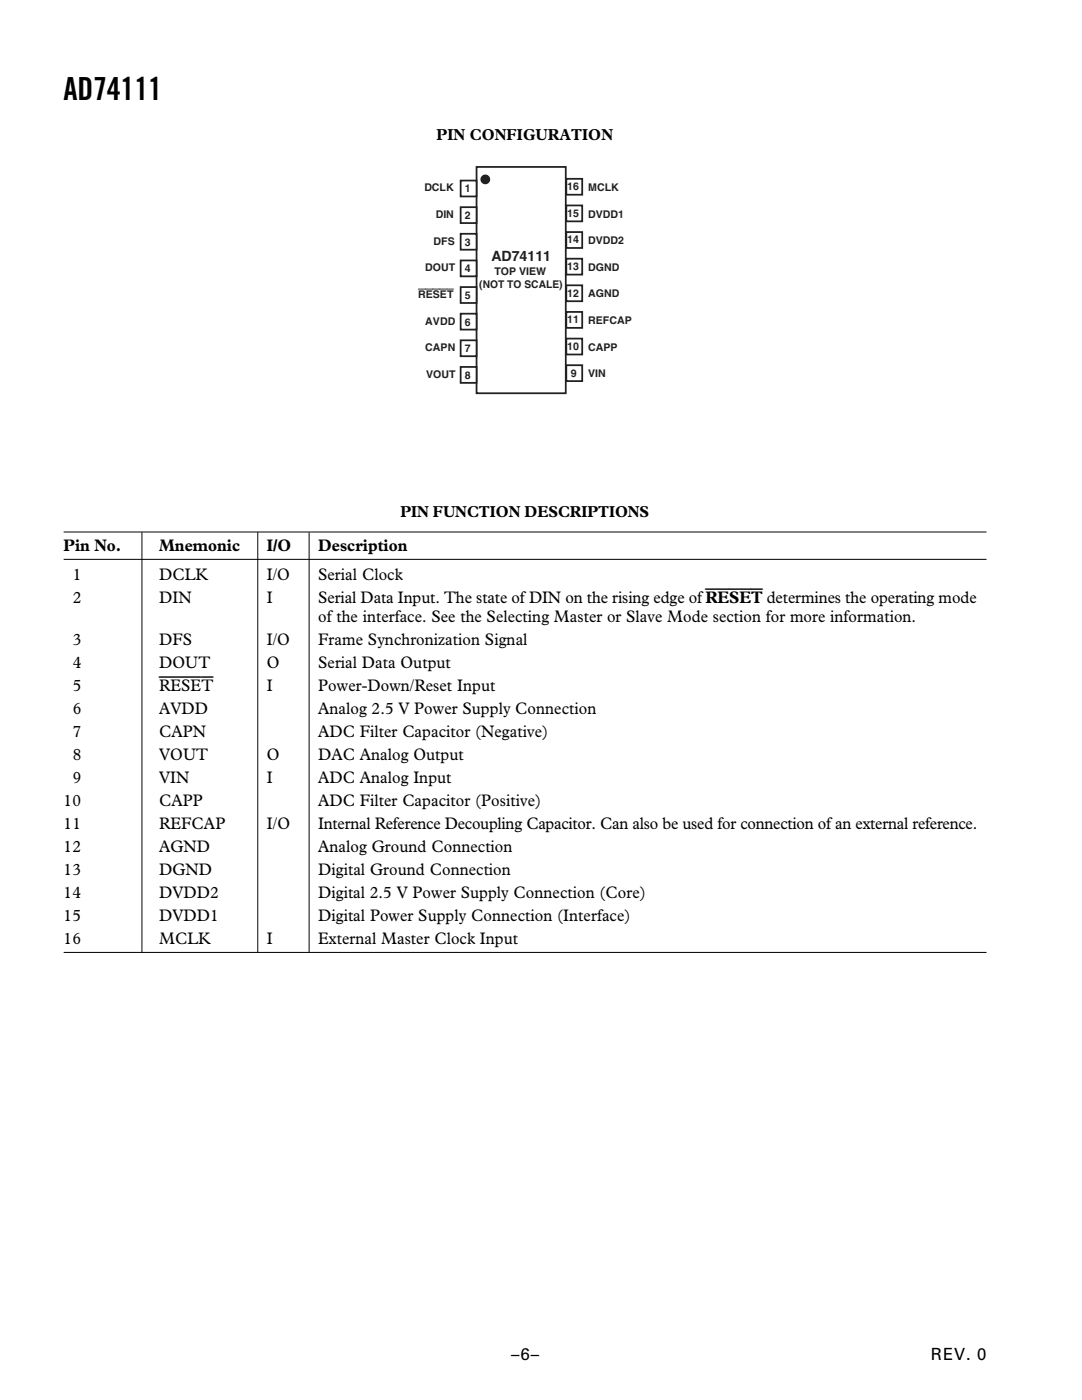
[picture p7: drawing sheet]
<svg xmlns="http://www.w3.org/2000/svg" width="216mm" height="279mm" viewBox="0 0 216 279" stroke-linecap="round" stroke-linejoin="round" font-family="sans-serif">
<defs><g id="words">
<text font-size="6.3" x="12.7" y="19.9">AD74111</text>
<g font-size="3.4">
<text x="12.7" y="109.9">Pin No.</text>
<text x="31.7" y="109.9">Mnemonic</text>
<text x="53.3" y="109.9">I/O</text>
<text x="63.5" y="109.9">Description</text>
<text x="14.5" y="115.7">1</text>
<text x="31.8" y="115.7">DCLK</text>
<text x="53.2" y="115.7">I/O</text>
<text x="63.5" y="115.7">Serial Clock</text>
<text x="14.5" y="120.3">2</text>
<text x="31.8" y="120.3">DIN</text>
<text x="53.3" y="120.3">I</text>
<text x="63.5" y="120.3">Serial Data Input. The state of DIN on the rising edge ofRESET determines the operating mode</text>
<text x="63.5" y="124.2">of the interface. See the Selecting Master or Slave Mode section for more information.</text>
<text x="14.5" y="128.8">3</text>
<text x="31.8" y="128.8">DFS</text>
<text x="53.2" y="128.8">I/O</text>
<text x="63.5" y="128.8">Frame Synchronization Signal</text>
<text x="14.5" y="133.3">4</text>
<text x="14.5" y="137.9">5</text>
<text x="31.8" y="133.3">DOUT</text>
<text x="31.8" y="137.9">RESET</text>
<text x="53.2" y="133.3">O</text>
<text x="53.3" y="137.9">I</text>
<text x="63.5" y="133.3">Serial Data Output</text>
<text x="63.5" y="137.9">Power-Down/Reset Input</text>
<text x="14.5" y="142.5">6</text>
<text x="31.8" y="142.5">AVDD</text>
<text x="63.5" y="142.5">Analog 2.5 V Power Supply Connection</text>
<text x="14.5" y="147.1">7</text>
<text x="31.8" y="147.1">CAPN</text>
<text x="63.5" y="147.1">ADC Filter Capacitor (Negative)</text>
<text x="14.5" y="151.7">8</text>
<text x="31.8" y="151.7">VOUT</text>
<text x="53.2" y="151.7">O</text>
<text x="63.5" y="151.7">DAC Analog Output</text>
<text x="12.7" y="160.9">10</text>
<text x="14.5" y="156.3">9</text>
<text x="31.8" y="156.3">VIN</text>
<text x="31.8" y="160.9">CAPP</text>
<text x="53.3" y="156.3">I</text>
<text x="63.5" y="160.9">ADC Filter Capacitor (Positive)</text>
<text x="63.5" y="156.3">ADC Analog Input</text>
<text x="12.7" y="165.4">11</text>
<text x="31.8" y="165.4">REFCAP</text>
<text x="53.3" y="165.4">I/O</text>
<text x="63.5" y="165.4">Internal Reference Decoupling Capacitor. Can also be used for connection of an external reference.</text>
<text x="12.7" y="170.1">12</text>
<text x="31.8" y="170.1">AGND</text>
<text x="63.5" y="170.1">Analog Ground Connection</text>
<text x="12.7" y="174.6">13</text>
<text x="12.7" y="179.2">14</text>
<text x="31.8" y="174.6">DGND</text>
<text x="31.8" y="179.2">DVDD2</text>
<text x="63.5" y="179.2">Digital 2.5 V Power Supply Connection (Core)</text>
<text x="63.5" y="174.6">Digital Ground Connection</text>
<text x="12.7" y="183.8">15</text>
<text x="31.8" y="183.8">DVDD1</text>
<text x="63.5" y="183.8">Digital Power Supply Connection (Interface)</text>
<text x="12.7" y="188.4">16</text>
<text x="31.8" y="188.4">MCLK</text>
<text x="53.2" y="188.4">I</text>
<text x="63.5" y="188.4">External Master Clock Input</text>
<text x="102" y="271.5">–6–</text>
<text x="185.8" y="271.5">REV. 0</text>
</g>
<g font-size="3.2">
<text x="87.1" y="28">PIN CONFIGURATION</text>
<text x="79.9" y="103.1">PIN FUNCTION DESCRIPTIONS</text>
</g>
<text font-size="2.8" fill="#231f20" x="98" y="52">AD74111</text>
<g font-size="2.1" fill="#231f20">
<text x="84.7" y="38.2">DCLK</text>
<text x="92.8" y="38.4">1</text>
<text x="113.2" y="37.9">16</text>
<text x="117.4" y="38.1">MCLK</text>
<text x="86.9" y="43.5">DIN</text>
<text x="92.8" y="43.7">2</text>
<text x="113.2" y="43.3">15</text>
<text x="117.4" y="43.4">DVDD1</text>
<text x="86.5" y="48.8">DFS</text>
<text x="92.8" y="49">3</text>
<text x="113.2" y="48.6">14</text>
<text x="113.2" y="53.9">13</text>
<text x="117.4" y="48.7">DVDD2</text>
<text x="83.4" y="59.5">RESET</text>
<text x="84.9" y="54.2">DOUT</text>
<text x="92.8" y="54.4">4</text>
<text x="92.8" y="59.7">5</text>
<text x="95.6" y="57.4">(NOT TO SCALE)</text>
<text x="98.6" y="54.9">TOP VIEW</text>
<text x="113.2" y="59.2">12</text>
<text x="117.4" y="59.4">AGND</text>
<text x="117.4" y="54">DGND</text>
<text x="84.9" y="64.8">AVDD</text>
<text x="92.8" y="65">6</text>
<text x="113.2" y="64.5">11</text>
<text x="117.4" y="64.7">REFCAP</text>
<text x="84.9" y="70.1">CAPN</text>
<text x="92.8" y="70.3">7</text>
<text x="113.2" y="69.8">10</text>
<text x="117.4" y="70">CAPP</text>
<text x="85" y="75.4">VOUT</text>
<text x="92.8" y="75.6">8</text>
<text x="113.9" y="75.1">9</text>
<text x="117.4" y="75.3">VIN</text>
</g>
</g></defs>
<path d="M95.1 33.3h17.8v45.2h-17.8z" fill="none" stroke="#231f20" stroke-width=".35"/>
<path d="M91.9 36h3.2v3.2h-3.2z" fill="#fff"/>
<path d="M91.9 36h3.2v3.2h-3.2z" fill="none" stroke="#231f20" stroke-width=".35"/>
<path d="M91.9 41.3h3.2v3.2h-3.2z" fill="#fff"/>
<path d="M91.9 41.3h3.2v3.2h-3.2z" fill="none" stroke="#231f20" stroke-width=".35"/>
<path d="M91.9 46.7h3.2v3.1h-3.2z" fill="#fff"/>
<path d="M91.9 46.7h3.2v3.1h-3.2z" fill="none" stroke="#231f20" stroke-width=".35"/>
<path d="M113 35.7h3.2v3.2h-3.2z" fill="#fff"/>
<path d="M113 35.7h3.2v3.2h-3.2z" fill="none" stroke="#231f20" stroke-width=".35"/>
<path d="M91.9 52h3.2v3.1h-3.2z" fill="#fff"/>
<path d="M91.9 52h3.2v3.1h-3.2z" fill="none" stroke="#231f20" stroke-width=".35"/>
<path d="M113 41h3.2v3.2h-3.2z" fill="#fff"/>
<path d="M113 41h3.2v3.2h-3.2z" fill="none" stroke="#231f20" stroke-width=".35"/>
<path d="M91.9 57.3h3.2v3.2h-3.2z" fill="#fff"/>
<path d="M91.9 57.3h3.2v3.2h-3.2z" fill="none" stroke="#231f20" stroke-width=".35"/>
<path d="M113 46.3h3.2v3.2h-3.2z" fill="#fff"/>
<path d="M113 46.3h3.2v3.2h-3.2z" fill="none" stroke="#231f20" stroke-width=".35"/>
<path d="M91.9 62.6h3.2v3.2h-3.2z" fill="#fff"/>
<path d="M91.9 62.6h3.2v3.2h-3.2z" fill="none" stroke="#231f20" stroke-width=".35"/>
<path d="M113 51.6h3.2v3.2h-3.2z" fill="#fff"/>
<path d="M113 51.6h3.2v3.2h-3.2z" fill="none" stroke="#231f20" stroke-width=".35"/>
<path d="M91.9 67.9h3.2v3.2h-3.2z" fill="#fff"/>
<path d="M91.9 67.9h3.2v3.2h-3.2z" fill="none" stroke="#231f20" stroke-width=".35"/>
<path d="M113 56.9h3.2v3.2h-3.2z" fill="#fff"/>
<path d="M113 56.9h3.2v3.2h-3.2z" fill="none" stroke="#231f20" stroke-width=".35"/>
<path d="M91.9 73.2h3.2v3.2h-3.2z" fill="#fff"/>
<path d="M91.9 73.2h3.2v3.2h-3.2z" fill="none" stroke="#231f20" stroke-width=".35"/>
<path d="M113 62.3h3.2v3.1h-3.2z" fill="#fff"/>
<path d="M113 62.3h3.2v3.1h-3.2z" fill="none" stroke="#231f20" stroke-width=".35"/>
<path d="M113 67.6h3.2v3.1h-3.2z" fill="#fff"/>
<path d="M113 67.6h3.2v3.1h-3.2z" fill="none" stroke="#231f20" stroke-width=".35"/>
<path d="M113 72.9h3.2v3.2h-3.2z" fill="#fff"/>
<path d="M113 72.9h3.2v3.2h-3.2z" fill="none" stroke="#231f20" stroke-width=".35"/>
<circle cx="96.8" cy="35.8" r=".79" fill="#231f20"/>
<circle cx="96.8" cy="35.8" r=".79" fill="none" stroke="#231f20" stroke-width=".35"/>
<path d="M12.7 106.2h184.1M12.7 111.6h184.1M28.3 106.2v84M51.4 106.2v84M61.7 106.3v83.9M12.7 190.1h184.1" fill="none" stroke="#000" stroke-width=".2"/>
<use href="#words"/>
</svg>
